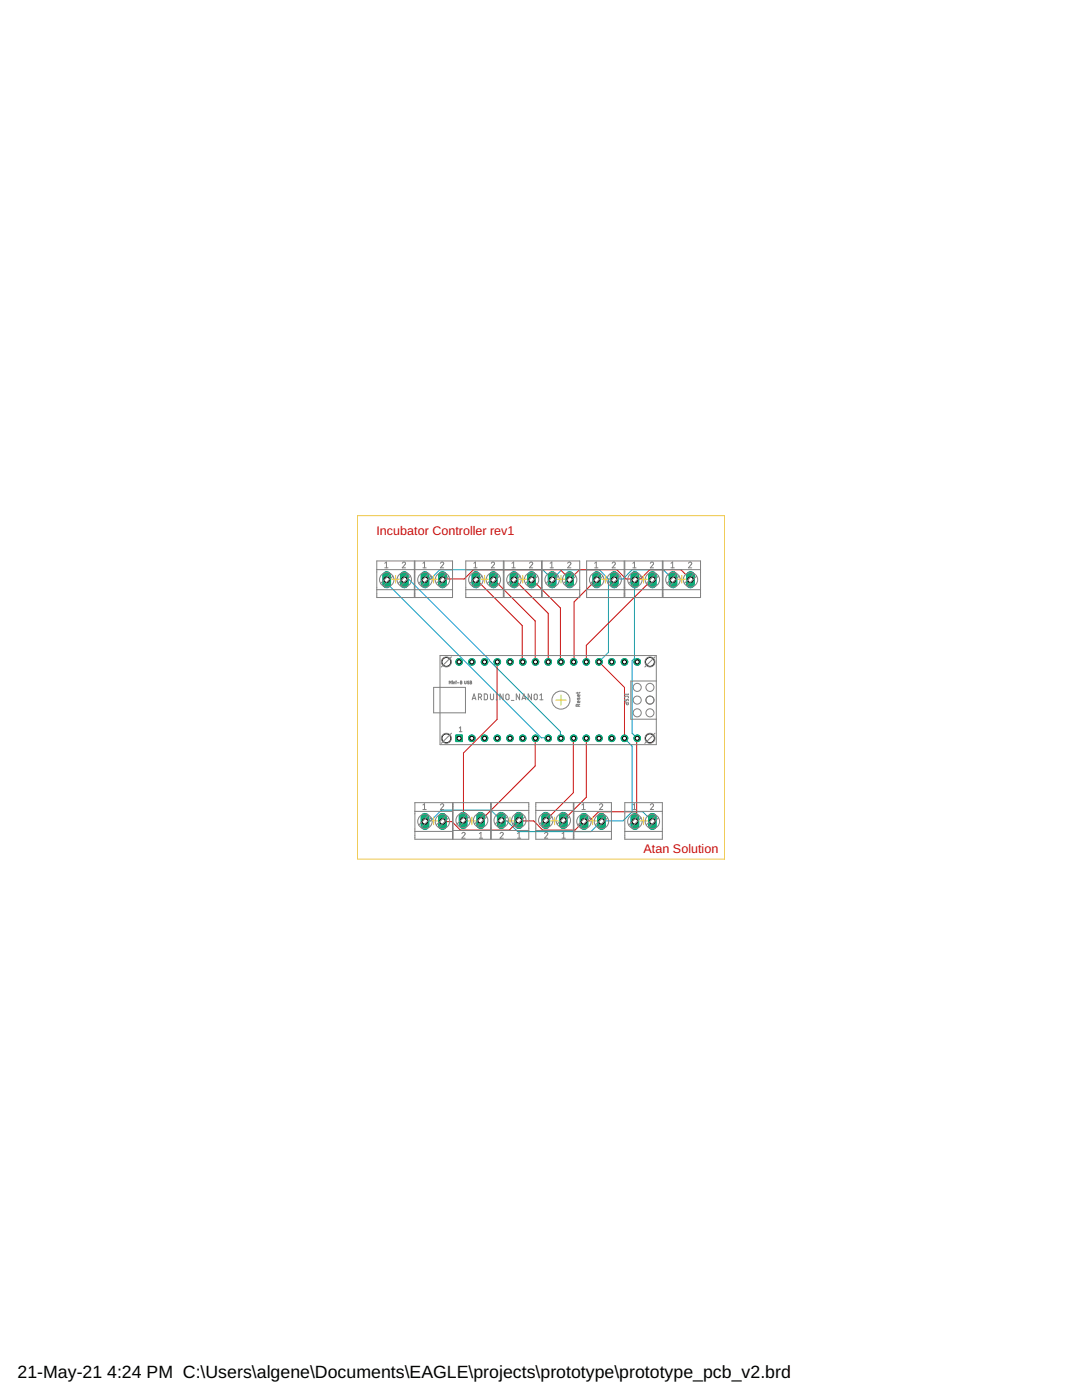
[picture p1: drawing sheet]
<svg xmlns="http://www.w3.org/2000/svg" width="216mm" height="279mm" viewBox="0 0 216 279" stroke-linecap="round" stroke-linejoin="round" font-family="sans-serif">
<defs><g id="words">
<g font-size="3.5">
<text x="3.5" y="274.9">21-May-21</text>
<text x="21.4" y="274.9">4:24 PM C:\Users\algene\Documents\EAGLE\projects\prototype\prototype_pcb_v2.brd</text>
</g>
<g font-size="2.5" fill="#c90d0c">
<text x="75.1" y="106.7">Incubator Controller rev1</text>
<text x="128.4" y="170.2">Atan Solution</text>
</g>
</g></defs>
<g fill="none" stroke="#0696d7" stroke-width=".2">
<path d="M77.2 115.7l.1 .8 30.7 30.7h1.4v.1M80.7 115.7h1l30.1 30.3 .1 1.3M121.4 115.5l-1.8-1.8h-7.5l-1.9 2-1.9-2h-20.5l-1.9 1.8h-1l-.1 .2M121.4 115.5h1.1l.1 .2M121.4 115.5v14.7l-1.9 1.9M122.5 115.7h.1M122.6 115.7v-.2h1.7l1.8-1.8h6.3l1.9 2M126.7 115.7l-.1 15.7-.5 .4v14.5l1 1M124.6 147.4l1.5 1.5v13.1M124.6 147.3v.1M100 163.7l-2-2h-9.9l-2.2 2.1-1.1 .1M100 163.7h.1"/>
<path d="M126.1 162l-1.8 1.8h-4.3l-2.1 2.2h-14.6l-2.1-2.2-1.2-.1M126.1 162h2.2l1.9 1.9"/>
</g>
<path d="M91 146.7h1.3v1.3h-1.3z" fill="#0dab76" stroke="#0dab76" stroke-width=".2"/>
<circle cx="91.6" cy="147.3" r=".4" fill="#fff" stroke="#000" stroke-width=".2"/>
<circle cx="94.1" cy="147.3" r=".66" fill="#0dab76" stroke="#0dab76" stroke-width=".2"/>
<circle cx="94.1" cy="147.3" r=".4" fill="#fff" stroke="#000" stroke-width=".2"/>
<circle cx="96.7" cy="147.3" r=".66" fill="#0dab76" stroke="#0dab76" stroke-width=".2"/>
<circle cx="96.7" cy="147.3" r=".4" fill="#fff" stroke="#000" stroke-width=".2"/>
<circle cx="99.2" cy="147.3" r=".66" fill="#0dab76" stroke="#0dab76" stroke-width=".2"/>
<circle cx="99.2" cy="147.3" r=".4" fill="#fff" stroke="#000" stroke-width=".2"/>
<circle cx="101.8" cy="147.3" r=".66" fill="#0dab76" stroke="#0dab76" stroke-width=".2"/>
<circle cx="101.8" cy="147.3" r=".4" fill="#fff" stroke="#000" stroke-width=".2"/>
<circle cx="104.3" cy="147.3" r=".66" fill="#0dab76" stroke="#0dab76" stroke-width=".2"/>
<circle cx="104.3" cy="147.3" r=".4" fill="#fff" stroke="#000" stroke-width=".2"/>
<circle cx="106.8" cy="147.3" r=".66" fill="#0dab76" stroke="#0dab76" stroke-width=".2"/>
<circle cx="106.8" cy="147.3" r=".4" fill="#fff" stroke="#000" stroke-width=".2"/>
<circle cx="109.4" cy="147.3" r=".66" fill="#0dab76" stroke="#0dab76" stroke-width=".2"/>
<circle cx="109.4" cy="147.3" r=".4" fill="#fff" stroke="#000" stroke-width=".2"/>
<circle cx="111.9" cy="147.3" r=".66" fill="#0dab76" stroke="#0dab76" stroke-width=".2"/>
<circle cx="111.9" cy="147.3" r=".4" fill="#fff" stroke="#000" stroke-width=".2"/>
<circle cx="114.5" cy="147.3" r=".66" fill="#0dab76" stroke="#0dab76" stroke-width=".2"/>
<circle cx="114.5" cy="147.3" r=".4" fill="#fff" stroke="#000" stroke-width=".2"/>
<circle cx="117" cy="147.3" r=".66" fill="#0dab76" stroke="#0dab76" stroke-width=".2"/>
<circle cx="117" cy="147.3" r=".4" fill="#fff" stroke="#000" stroke-width=".2"/>
<circle cx="119.5" cy="147.3" r=".66" fill="#0dab76" stroke="#0dab76" stroke-width=".2"/>
<circle cx="119.5" cy="147.3" r=".4" fill="#fff" stroke="#000" stroke-width=".2"/>
<circle cx="122.1" cy="147.3" r=".66" fill="#0dab76" stroke="#0dab76" stroke-width=".2"/>
<circle cx="122.1" cy="147.3" r=".4" fill="#fff" stroke="#000" stroke-width=".2"/>
<circle cx="124.6" cy="147.3" r=".66" fill="#0dab76" stroke="#0dab76" stroke-width=".2"/>
<circle cx="124.6" cy="147.3" r=".4" fill="#fff" stroke="#000" stroke-width=".2"/>
<circle cx="127.1" cy="147.3" r=".66" fill="#0dab76" stroke="#0dab76" stroke-width=".2"/>
<circle cx="127.1" cy="147.3" r=".4" fill="#fff" stroke="#000" stroke-width=".2"/>
<circle cx="127.1" cy="132.1" r=".66" fill="#0dab76" stroke="#0dab76" stroke-width=".2"/>
<circle cx="127.1" cy="132.1" r=".4" fill="#fff" stroke="#000" stroke-width=".2"/>
<circle cx="124.6" cy="132.1" r=".66" fill="#0dab76" stroke="#0dab76" stroke-width=".2"/>
<circle cx="124.6" cy="132.1" r=".4" fill="#fff" stroke="#000" stroke-width=".2"/>
<circle cx="122.1" cy="132.1" r=".66" fill="#0dab76" stroke="#0dab76" stroke-width=".2"/>
<circle cx="122.1" cy="132.1" r=".4" fill="#fff" stroke="#000" stroke-width=".2"/>
<circle cx="119.5" cy="132.1" r=".66" fill="#0dab76" stroke="#0dab76" stroke-width=".2"/>
<circle cx="119.5" cy="132.1" r=".4" fill="#fff" stroke="#000" stroke-width=".2"/>
<circle cx="117" cy="132.1" r=".66" fill="#0dab76" stroke="#0dab76" stroke-width=".2"/>
<circle cx="117" cy="132.1" r=".4" fill="#fff" stroke="#000" stroke-width=".2"/>
<circle cx="114.5" cy="132.1" r=".66" fill="#0dab76" stroke="#0dab76" stroke-width=".2"/>
<circle cx="114.5" cy="132.1" r=".4" fill="#fff" stroke="#000" stroke-width=".2"/>
<circle cx="111.9" cy="132.1" r=".66" fill="#0dab76" stroke="#0dab76" stroke-width=".2"/>
<circle cx="111.9" cy="132.1" r=".4" fill="#fff" stroke="#000" stroke-width=".2"/>
<circle cx="109.4" cy="132.1" r=".66" fill="#0dab76" stroke="#0dab76" stroke-width=".2"/>
<circle cx="109.4" cy="132.1" r=".4" fill="#fff" stroke="#000" stroke-width=".2"/>
<circle cx="106.8" cy="132.1" r=".66" fill="#0dab76" stroke="#0dab76" stroke-width=".2"/>
<circle cx="106.8" cy="132.1" r=".4" fill="#fff" stroke="#000" stroke-width=".2"/>
<circle cx="104.3" cy="132.1" r=".66" fill="#0dab76" stroke="#0dab76" stroke-width=".2"/>
<circle cx="104.3" cy="132.1" r=".4" fill="#fff" stroke="#000" stroke-width=".2"/>
<circle cx="101.8" cy="132.1" r=".66" fill="#0dab76" stroke="#0dab76" stroke-width=".2"/>
<circle cx="101.8" cy="132.1" r=".4" fill="#fff" stroke="#000" stroke-width=".2"/>
<circle cx="99.2" cy="132.1" r=".66" fill="#0dab76" stroke="#0dab76" stroke-width=".2"/>
<circle cx="99.2" cy="132.1" r=".4" fill="#fff" stroke="#000" stroke-width=".2"/>
<circle cx="96.7" cy="132.1" r=".66" fill="#0dab76" stroke="#0dab76" stroke-width=".2"/>
<circle cx="96.7" cy="132.1" r=".4" fill="#fff" stroke="#000" stroke-width=".2"/>
<circle cx="94.1" cy="132.1" r=".66" fill="#0dab76" stroke="#0dab76" stroke-width=".2"/>
<circle cx="94.1" cy="132.1" r=".4" fill="#fff" stroke="#000" stroke-width=".2"/>
<circle cx="91.6" cy="132.1" r=".66" fill="#0dab76" stroke="#0dab76" stroke-width=".2"/>
<circle cx="91.6" cy="132.1" r=".4" fill="#fff" stroke="#000" stroke-width=".2"/>
<path d="M95 114.9v1.6" fill="none" stroke="#0dab76" stroke-width="1.7"/>
<circle cx="95" cy="115.7" r=".55" fill="#fff" stroke="#000" stroke-width=".2"/>
<path d="M98.4 114.9v1.6" fill="none" stroke="#0dab76" stroke-width="1.7"/>
<circle cx="98.4" cy="115.7" r=".55" fill="#fff" stroke="#000" stroke-width=".2"/>
<path d="M102.6 114.9v1.6" fill="none" stroke="#0dab76" stroke-width="1.7"/>
<circle cx="102.6" cy="115.7" r=".55" fill="#fff" stroke="#000" stroke-width=".2"/>
<path d="M106.1 114.9v1.6" fill="none" stroke="#0dab76" stroke-width="1.7"/>
<circle cx="106.1" cy="115.7" r=".55" fill="#fff" stroke="#000" stroke-width=".2"/>
<path d="M110.2 114.9v1.6" fill="none" stroke="#0dab76" stroke-width="1.7"/>
<circle cx="110.2" cy="115.7" r=".55" fill="#fff" stroke="#000" stroke-width=".2"/>
<path d="M113.7 114.9v1.6" fill="none" stroke="#0dab76" stroke-width="1.7"/>
<circle cx="113.7" cy="115.7" r=".55" fill="#fff" stroke="#000" stroke-width=".2"/>
<path d="M119.1 114.9v1.6" fill="none" stroke="#0dab76" stroke-width="1.7"/>
<circle cx="119.1" cy="115.7" r=".55" fill="#fff" stroke="#000" stroke-width=".2"/>
<path d="M122.6 114.9v1.6" fill="none" stroke="#0dab76" stroke-width="1.7"/>
<circle cx="122.6" cy="115.7" r=".55" fill="#fff" stroke="#000" stroke-width=".2"/>
<path d="M126.7 114.9v1.6" fill="none" stroke="#0dab76" stroke-width="1.7"/>
<circle cx="126.7" cy="115.7" r=".55" fill="#fff" stroke="#000" stroke-width=".2"/>
<path d="M130.2 114.9v1.6" fill="none" stroke="#0dab76" stroke-width="1.7"/>
<circle cx="130.2" cy="115.7" r=".55" fill="#fff" stroke="#000" stroke-width=".2"/>
<path d="M134.3 114.9v1.6" fill="none" stroke="#0dab76" stroke-width="1.7"/>
<circle cx="134.3" cy="115.7" r=".55" fill="#fff" stroke="#000" stroke-width=".2"/>
<path d="M137.8 114.9v1.6" fill="none" stroke="#0dab76" stroke-width="1.7"/>
<circle cx="137.8" cy="115.7" r=".55" fill="#fff" stroke="#000" stroke-width=".2"/>
<path d="M77.2 114.9v1.6" fill="none" stroke="#0dab76" stroke-width="1.7"/>
<circle cx="77.2" cy="115.7" r=".55" fill="#fff" stroke="#000" stroke-width=".2"/>
<path d="M80.7 114.9v1.6" fill="none" stroke="#0dab76" stroke-width="1.7"/>
<circle cx="80.7" cy="115.7" r=".55" fill="#fff" stroke="#000" stroke-width=".2"/>
<path d="M84.8 114.9v1.6" fill="none" stroke="#0dab76" stroke-width="1.7"/>
<circle cx="84.8" cy="115.7" r=".55" fill="#fff" stroke="#000" stroke-width=".2"/>
<path d="M88.3 114.9v1.6" fill="none" stroke="#0dab76" stroke-width="1.7"/>
<circle cx="88.3" cy="115.7" r=".55" fill="#fff" stroke="#000" stroke-width=".2"/>
<path d="M103.5 162.9v1.7" fill="none" stroke="#0dab76" stroke-width="1.7"/>
<circle cx="103.5" cy="163.7" r=".55" fill="#fff" stroke="#000" stroke-width=".2"/>
<path d="M100 162.9v1.7" fill="none" stroke="#0dab76" stroke-width="1.7"/>
<circle cx="100" cy="163.7" r=".55" fill="#fff" stroke="#000" stroke-width=".2"/>
<path d="M95.9 162.9v1.7" fill="none" stroke="#0dab76" stroke-width="1.7"/>
<circle cx="95.9" cy="163.7" r=".55" fill="#fff" stroke="#000" stroke-width=".2"/>
<path d="M92.4 162.9v1.7" fill="none" stroke="#0dab76" stroke-width="1.7"/>
<circle cx="92.4" cy="163.7" r=".55" fill="#fff" stroke="#000" stroke-width=".2"/>
<path d="M84.8 163.1v1.7" fill="none" stroke="#0dab76" stroke-width="1.7"/>
<circle cx="84.8" cy="163.9" r=".55" fill="#fff" stroke="#000" stroke-width=".2"/>
<path d="M88.3 163.1v1.7" fill="none" stroke="#0dab76" stroke-width="1.7"/>
<circle cx="88.3" cy="163.9" r=".55" fill="#fff" stroke="#000" stroke-width=".2"/>
<path d="M116.5 163.1v1.7" fill="none" stroke="#0dab76" stroke-width="1.7"/>
<circle cx="116.5" cy="163.9" r=".55" fill="#fff" stroke="#000" stroke-width=".2"/>
<path d="M120 163.1v1.7" fill="none" stroke="#0dab76" stroke-width="1.7"/>
<circle cx="120" cy="163.9" r=".55" fill="#fff" stroke="#000" stroke-width=".2"/>
<path d="M112.4 162.9v1.7" fill="none" stroke="#0dab76" stroke-width="1.7"/>
<circle cx="112.4" cy="163.7" r=".55" fill="#fff" stroke="#000" stroke-width=".2"/>
<path d="M108.9 162.9v1.7" fill="none" stroke="#0dab76" stroke-width="1.7"/>
<circle cx="108.9" cy="163.7" r=".55" fill="#fff" stroke="#000" stroke-width=".2"/>
<path d="M126.7 163.1v1.7" fill="none" stroke="#0dab76" stroke-width="1.7"/>
<circle cx="126.7" cy="163.9" r=".55" fill="#fff" stroke="#000" stroke-width=".2"/>
<path d="M130.2 163.1v1.7" fill="none" stroke="#0dab76" stroke-width="1.7"/>
<circle cx="130.2" cy="163.9" r=".55" fill="#fff" stroke="#000" stroke-width=".2"/>
<g fill="none" stroke="#c90d0c" stroke-width=".2">
<path d="M88.3 115.7l.1-.2h4.2l1.9-1.8h17.3l1.9 2 1.9-2h7.5l1.8 1.8h1.7l.1 .2v-.2h1.1l1.8-1.8h6.3l1.9 2M95 115.7l9.2 9.1v7.2l.1 .1M98.4 115.7l8.4 8.2v8.2M102.6 115.7l6.8 6.7v9.7M106.1 115.7l5.7 5.6v10.7l.1 .1M119.1 115.7l-4.5 4.4-.1 12M130.2 115.7l-13.2 13.1v3.3M99.2 132.1v11.5l-6.7 6.7-.1 13.4M119.5 132.1l5.1 5.1v10.1M106.8 147.3v5.6l-10.9 10.8M114.5 147.3l-.1 10.9-5.5 5.5M117 147.3v11.8l-4.6 4.6"/>
<path d="M127.1 147.3l-.1 .1v16.1l-.3 .4M127 162h-7.6l-1.8 1.8h-1.1l-1.8 1.9h-6.4l-1.8-1.9h-2.9l-.1-.1-1.9 2h-9.7l-1.7-1.7-1.9-.1"/>
</g>
<path d="M91 146.7h1.3v1.3h-1.3z" fill="#0dab76" stroke="#0dab76" stroke-width=".2"/>
<circle cx="91.6" cy="147.3" r=".4" fill="#fff" stroke="#000" stroke-width=".2"/>
<circle cx="94.1" cy="147.3" r=".66" fill="#0dab76" stroke="#0dab76" stroke-width=".2"/>
<circle cx="94.1" cy="147.3" r=".4" fill="#fff" stroke="#000" stroke-width=".2"/>
<circle cx="96.7" cy="147.3" r=".66" fill="#0dab76" stroke="#0dab76" stroke-width=".2"/>
<circle cx="96.7" cy="147.3" r=".4" fill="#fff" stroke="#000" stroke-width=".2"/>
<circle cx="99.2" cy="147.3" r=".66" fill="#0dab76" stroke="#0dab76" stroke-width=".2"/>
<circle cx="99.2" cy="147.3" r=".4" fill="#fff" stroke="#000" stroke-width=".2"/>
<circle cx="101.8" cy="147.3" r=".66" fill="#0dab76" stroke="#0dab76" stroke-width=".2"/>
<circle cx="101.8" cy="147.3" r=".4" fill="#fff" stroke="#000" stroke-width=".2"/>
<circle cx="104.3" cy="147.3" r=".66" fill="#0dab76" stroke="#0dab76" stroke-width=".2"/>
<circle cx="104.3" cy="147.3" r=".4" fill="#fff" stroke="#000" stroke-width=".2"/>
<circle cx="106.8" cy="147.3" r=".66" fill="#0dab76" stroke="#0dab76" stroke-width=".2"/>
<circle cx="106.8" cy="147.3" r=".4" fill="#fff" stroke="#000" stroke-width=".2"/>
<circle cx="109.4" cy="147.3" r=".66" fill="#0dab76" stroke="#0dab76" stroke-width=".2"/>
<circle cx="109.4" cy="147.3" r=".4" fill="#fff" stroke="#000" stroke-width=".2"/>
<circle cx="111.9" cy="147.3" r=".66" fill="#0dab76" stroke="#0dab76" stroke-width=".2"/>
<circle cx="111.9" cy="147.3" r=".4" fill="#fff" stroke="#000" stroke-width=".2"/>
<circle cx="114.5" cy="147.3" r=".66" fill="#0dab76" stroke="#0dab76" stroke-width=".2"/>
<circle cx="114.5" cy="147.3" r=".4" fill="#fff" stroke="#000" stroke-width=".2"/>
<circle cx="117" cy="147.3" r=".66" fill="#0dab76" stroke="#0dab76" stroke-width=".2"/>
<circle cx="117" cy="147.3" r=".4" fill="#fff" stroke="#000" stroke-width=".2"/>
<circle cx="119.5" cy="147.3" r=".66" fill="#0dab76" stroke="#0dab76" stroke-width=".2"/>
<circle cx="119.5" cy="147.3" r=".4" fill="#fff" stroke="#000" stroke-width=".2"/>
<circle cx="122.1" cy="147.3" r=".66" fill="#0dab76" stroke="#0dab76" stroke-width=".2"/>
<circle cx="122.1" cy="147.3" r=".4" fill="#fff" stroke="#000" stroke-width=".2"/>
<circle cx="124.6" cy="147.3" r=".66" fill="#0dab76" stroke="#0dab76" stroke-width=".2"/>
<circle cx="124.6" cy="147.3" r=".4" fill="#fff" stroke="#000" stroke-width=".2"/>
<circle cx="127.1" cy="147.3" r=".66" fill="#0dab76" stroke="#0dab76" stroke-width=".2"/>
<circle cx="127.1" cy="147.3" r=".4" fill="#fff" stroke="#000" stroke-width=".2"/>
<circle cx="127.1" cy="132.1" r=".66" fill="#0dab76" stroke="#0dab76" stroke-width=".2"/>
<circle cx="127.1" cy="132.1" r=".4" fill="#fff" stroke="#000" stroke-width=".2"/>
<circle cx="124.6" cy="132.1" r=".66" fill="#0dab76" stroke="#0dab76" stroke-width=".2"/>
<circle cx="124.6" cy="132.1" r=".4" fill="#fff" stroke="#000" stroke-width=".2"/>
<circle cx="122.1" cy="132.1" r=".66" fill="#0dab76" stroke="#0dab76" stroke-width=".2"/>
<circle cx="122.1" cy="132.1" r=".4" fill="#fff" stroke="#000" stroke-width=".2"/>
<circle cx="119.5" cy="132.1" r=".66" fill="#0dab76" stroke="#0dab76" stroke-width=".2"/>
<circle cx="119.5" cy="132.1" r=".4" fill="#fff" stroke="#000" stroke-width=".2"/>
<circle cx="117" cy="132.1" r=".66" fill="#0dab76" stroke="#0dab76" stroke-width=".2"/>
<circle cx="117" cy="132.1" r=".4" fill="#fff" stroke="#000" stroke-width=".2"/>
<circle cx="114.5" cy="132.1" r=".66" fill="#0dab76" stroke="#0dab76" stroke-width=".2"/>
<circle cx="114.5" cy="132.1" r=".4" fill="#fff" stroke="#000" stroke-width=".2"/>
<circle cx="111.9" cy="132.1" r=".66" fill="#0dab76" stroke="#0dab76" stroke-width=".2"/>
<circle cx="111.9" cy="132.1" r=".4" fill="#fff" stroke="#000" stroke-width=".2"/>
<circle cx="109.4" cy="132.1" r=".66" fill="#0dab76" stroke="#0dab76" stroke-width=".2"/>
<circle cx="109.4" cy="132.1" r=".4" fill="#fff" stroke="#000" stroke-width=".2"/>
<circle cx="106.8" cy="132.1" r=".66" fill="#0dab76" stroke="#0dab76" stroke-width=".2"/>
<circle cx="106.8" cy="132.1" r=".4" fill="#fff" stroke="#000" stroke-width=".2"/>
<circle cx="104.3" cy="132.1" r=".66" fill="#0dab76" stroke="#0dab76" stroke-width=".2"/>
<circle cx="104.3" cy="132.1" r=".4" fill="#fff" stroke="#000" stroke-width=".2"/>
<circle cx="101.8" cy="132.1" r=".66" fill="#0dab76" stroke="#0dab76" stroke-width=".2"/>
<circle cx="101.8" cy="132.1" r=".4" fill="#fff" stroke="#000" stroke-width=".2"/>
<circle cx="99.2" cy="132.1" r=".66" fill="#0dab76" stroke="#0dab76" stroke-width=".2"/>
<circle cx="99.2" cy="132.1" r=".4" fill="#fff" stroke="#000" stroke-width=".2"/>
<circle cx="96.7" cy="132.1" r=".66" fill="#0dab76" stroke="#0dab76" stroke-width=".2"/>
<circle cx="96.7" cy="132.1" r=".4" fill="#fff" stroke="#000" stroke-width=".2"/>
<circle cx="94.1" cy="132.1" r=".66" fill="#0dab76" stroke="#0dab76" stroke-width=".2"/>
<circle cx="94.1" cy="132.1" r=".4" fill="#fff" stroke="#000" stroke-width=".2"/>
<circle cx="91.6" cy="132.1" r=".66" fill="#0dab76" stroke="#0dab76" stroke-width=".2"/>
<circle cx="91.6" cy="132.1" r=".4" fill="#fff" stroke="#000" stroke-width=".2"/>
<path d="M95 114.9v1.6" fill="none" stroke="#0dab76" stroke-width="1.7"/>
<circle cx="95" cy="115.7" r=".55" fill="#fff" stroke="#000" stroke-width=".2"/>
<path d="M98.4 114.9v1.6" fill="none" stroke="#0dab76" stroke-width="1.7"/>
<circle cx="98.4" cy="115.7" r=".55" fill="#fff" stroke="#000" stroke-width=".2"/>
<path d="M102.6 114.9v1.6" fill="none" stroke="#0dab76" stroke-width="1.7"/>
<circle cx="102.6" cy="115.7" r=".55" fill="#fff" stroke="#000" stroke-width=".2"/>
<path d="M106.1 114.9v1.6" fill="none" stroke="#0dab76" stroke-width="1.7"/>
<circle cx="106.1" cy="115.7" r=".55" fill="#fff" stroke="#000" stroke-width=".2"/>
<path d="M110.2 114.9v1.6" fill="none" stroke="#0dab76" stroke-width="1.7"/>
<circle cx="110.2" cy="115.7" r=".55" fill="#fff" stroke="#000" stroke-width=".2"/>
<path d="M113.7 114.9v1.6" fill="none" stroke="#0dab76" stroke-width="1.7"/>
<circle cx="113.7" cy="115.7" r=".55" fill="#fff" stroke="#000" stroke-width=".2"/>
<path d="M119.1 114.9v1.6" fill="none" stroke="#0dab76" stroke-width="1.7"/>
<circle cx="119.1" cy="115.7" r=".55" fill="#fff" stroke="#000" stroke-width=".2"/>
<path d="M122.6 114.9v1.6" fill="none" stroke="#0dab76" stroke-width="1.7"/>
<circle cx="122.6" cy="115.7" r=".55" fill="#fff" stroke="#000" stroke-width=".2"/>
<path d="M126.7 114.9v1.6" fill="none" stroke="#0dab76" stroke-width="1.7"/>
<circle cx="126.7" cy="115.7" r=".55" fill="#fff" stroke="#000" stroke-width=".2"/>
<path d="M130.2 114.9v1.6" fill="none" stroke="#0dab76" stroke-width="1.7"/>
<circle cx="130.2" cy="115.7" r=".55" fill="#fff" stroke="#000" stroke-width=".2"/>
<path d="M134.3 114.9v1.6" fill="none" stroke="#0dab76" stroke-width="1.7"/>
<circle cx="134.3" cy="115.7" r=".55" fill="#fff" stroke="#000" stroke-width=".2"/>
<path d="M137.8 114.9v1.6" fill="none" stroke="#0dab76" stroke-width="1.7"/>
<circle cx="137.8" cy="115.7" r=".55" fill="#fff" stroke="#000" stroke-width=".2"/>
<path d="M77.2 114.9v1.6" fill="none" stroke="#0dab76" stroke-width="1.7"/>
<circle cx="77.2" cy="115.7" r=".55" fill="#fff" stroke="#000" stroke-width=".2"/>
<path d="M80.7 114.9v1.6" fill="none" stroke="#0dab76" stroke-width="1.7"/>
<circle cx="80.7" cy="115.7" r=".55" fill="#fff" stroke="#000" stroke-width=".2"/>
<path d="M84.8 114.9v1.6" fill="none" stroke="#0dab76" stroke-width="1.7"/>
<circle cx="84.8" cy="115.7" r=".55" fill="#fff" stroke="#000" stroke-width=".2"/>
<path d="M88.3 114.9v1.6" fill="none" stroke="#0dab76" stroke-width="1.7"/>
<circle cx="88.3" cy="115.7" r=".55" fill="#fff" stroke="#000" stroke-width=".2"/>
<path d="M103.5 162.9v1.7" fill="none" stroke="#0dab76" stroke-width="1.7"/>
<circle cx="103.5" cy="163.7" r=".55" fill="#fff" stroke="#000" stroke-width=".2"/>
<path d="M100 162.9v1.7" fill="none" stroke="#0dab76" stroke-width="1.7"/>
<circle cx="100" cy="163.7" r=".55" fill="#fff" stroke="#000" stroke-width=".2"/>
<path d="M95.9 162.9v1.7" fill="none" stroke="#0dab76" stroke-width="1.7"/>
<circle cx="95.9" cy="163.7" r=".55" fill="#fff" stroke="#000" stroke-width=".2"/>
<path d="M92.4 162.9v1.7" fill="none" stroke="#0dab76" stroke-width="1.7"/>
<circle cx="92.4" cy="163.7" r=".55" fill="#fff" stroke="#000" stroke-width=".2"/>
<path d="M84.8 163.1v1.7" fill="none" stroke="#0dab76" stroke-width="1.7"/>
<circle cx="84.8" cy="163.9" r=".55" fill="#fff" stroke="#000" stroke-width=".2"/>
<path d="M88.3 163.1v1.7" fill="none" stroke="#0dab76" stroke-width="1.7"/>
<circle cx="88.3" cy="163.9" r=".55" fill="#fff" stroke="#000" stroke-width=".2"/>
<path d="M116.5 163.1v1.7" fill="none" stroke="#0dab76" stroke-width="1.7"/>
<circle cx="116.5" cy="163.9" r=".55" fill="#fff" stroke="#000" stroke-width=".2"/>
<path d="M120 163.1v1.7" fill="none" stroke="#0dab76" stroke-width="1.7"/>
<circle cx="120" cy="163.9" r=".55" fill="#fff" stroke="#000" stroke-width=".2"/>
<path d="M112.4 162.9v1.7" fill="none" stroke="#0dab76" stroke-width="1.7"/>
<circle cx="112.4" cy="163.7" r=".55" fill="#fff" stroke="#000" stroke-width=".2"/>
<path d="M108.9 162.9v1.7" fill="none" stroke="#0dab76" stroke-width="1.7"/>
<circle cx="108.9" cy="163.7" r=".55" fill="#fff" stroke="#000" stroke-width=".2"/>
<path d="M126.7 163.1v1.7" fill="none" stroke="#0dab76" stroke-width="1.7"/>
<circle cx="126.7" cy="163.9" r=".55" fill="#fff" stroke="#000" stroke-width=".2"/>
<path d="M130.2 163.1v1.7" fill="none" stroke="#0dab76" stroke-width="1.7"/>
<circle cx="130.2" cy="163.9" r=".55" fill="#fff" stroke="#000" stroke-width=".2"/>
<g fill="none" stroke="#808080" stroke-width=".2">
<path d="M75.2 112h7.5v7.3h-7.5zM75.2 117.7h7.5M75.2 113.7h7.5M76.8 113.3h.6M76.8 112.4l.3-.2v1.1M77.9 114.5l-1.9 1.9M78.4 115h.1M78.4 115l-1.9 1.9M80.3 112.4a.32 .32 0 0 1 .4-.2 .32 .32 0 0 1 .1 .5l-.5 .6h.6M81.4 114.5l-1.9 1.9M81.9 115h.1M81.9 115l-1.9 1.9"/>
<path d="M82.8 112h7.5v7.3h-7.5zM82.8 117.7h7.5M82.8 113.7h7.5M84.4 113.3h.6M84.4 112.4l.3-.2v1.1M85.5 114.5l-1.9 1.9M86 115h.1M86 115l-1.9 1.9M87.9 112.4a.32 .32 0 0 1 .4-.2 .32 .32 0 0 1 .1 .5l-.5 .6h.6M89 114.5l-1.9 1.9M89.5 115h.1M89.5 115l-1.9 1.9"/>
<path d="M92.9 112h7.5v7.3h-7.5zM92.9 117.7h7.5M92.9 113.7h7.5M94.6 112.4l.3-.2v1.1M94.6 113.3h.6M95.7 114.5l-2 1.9M96.1 115h.1M96.1 115l-1.9 1.9M98 112.4a.32 .32 0 0 1 .5-.2 .32 .32 0 0 1 .1 .5l-.6 .6h.7M99.1 114.5l-1.9 1.9M99.7 115l-2 1.9M100.6 112h7.5v7.3h-7.5z"/>
<path d="M100.6 117.7h7.5M100.6 113.7h7.5M102.2 113.3h.6M102.2 112.4l.3-.2v1.1M103.3 114.5l-2 1.9M103.8 115h.1M103.8 115l-1.9 1.9M105.6 112.4a.32 .32 0 0 1 .5-.2 .32 .32 0 0 1 .1 .5l-.6 .6h.7M106.8 114.5l-1.9 1.9M107.3 115h.1M107.3 115l-2 1.9M108.2 112h7.5v7.3h-7.5z"/>
<path d="M108.2 117.7h7.5M108.2 113.7h7.5M109.8 113.3h.6M109.8 112.4l.3-.2v1.1M110.9 114.5l-1.9 1.9M111.4 115h.1M111.4 115l-1.9 1.9M113.3 112.4a.32 .32 0 0 1 .4-.2 .32 .32 0 0 1 .1 .5l-.5 .6h.6M114.4 114.5l-1.9 1.9M114.9 115h.1M114.9 115l-1.9 1.9M117.1 112h7.4v7.3h-7.4z"/>
<path d="M117.1 117.7h7.4M117.1 113.7h7.4M118.7 113.3h.6M118.7 112.4l.3-.2v1.1M119.8 114.5l-1.9 1.9M120.3 115l-2 1.9M122.2 112.4a.32 .32 0 0 1 .4-.2 .32 .32 0 0 1 .1 .5l-.5 .6h.6M123.3 114.5l-2 1.9M123.8 115h.1M123.8 115l-2 1.9M124.7 112h7.5v7.3h-7.5zM124.7 117.7h7.5"/>
<path d="M124.7 113.7h7.5M126.3 113.3h.6M126.3 112.4l.3-.2v1.1M127.4 114.5l-1.9 1.9M127.9 115h.1M127.9 115l-1.9 1.9M129.8 112.4a.32 .32 0 0 1 .4-.2 .32 .32 0 0 1 .1 .5l-.5 .6h.6M130.9 114.5l-1.9 1.9M131.4 115l-1.9 1.9M132.3 112h7.5v7.3h-7.5zM132.3 117.7h7.5M132.3 113.7h7.5"/>
<path d="M133.9 113.3h.6M133.9 112.4l.3-.2v1.1M135 114.5l-1.9 1.9M135.5 115h.1M135.5 115l-1.9 1.9M137.4 112.4a.32 .32 0 0 1 .4-.2 .32 .32 0 0 1 .1 .5l-.5 .6h.6M138.5 114.5l-1.9 1.9M139 115h.1M139 115l-1.9 1.9M86.5 137.2h6.4v5.1h-6.4zM87.8 130.8h43.2v17.8h-43.2zM89.6 136.5v-.6l.2 .3 .2-.3v.6"/>
<path d="M90.3 135.9v.1M90.3 135.9h.1M90.3 136.1v.4M90.5 136.5v-.4h.2l.1 .4M91 135.9h.1M91 135.9v.1M91 136.1v.4M91.2 136.3h.4M91.9 135.9l.3 .1-.2 .2 .2 .1-.1 .2h-.2zM91.9 136.2h.1M92.7 135.9l.1 .6 .2-.2v-.4M93.5 136l-.2 .1 .3 .3h-.3"/>
<path d="M93.8 135.9l.3 .1v.5h-.3zM93.8 136.2h.2M94.2 139.7l.4-1.2 .4 1.2M94.3 139.4h.6M95.5 139.1l.5-.1v-.4l-.5-.1v1.2M95.8 139.1l.3 .6M96.6 138.5h.5l.2 .2v.8l-.2 .1-.5 .1zM97.9 138.5v1l.2 .2 .4-.2v-1M99 138.5h.3M99 139.7h.3M99.1 138.5v1.2M100.4 138.5v1.2l-.6-1.2v1.2"/>
<path d="M101 138.6l.3-.1 .3 .2v.8l-.3 .2-.3-.1-.1-.3zM102 139.8h.6M103.7 138.5v1.2l-.7-1.2v1.2M104.1 139.7l.4-1.2 .4 1.2M104.2 139.4h.6M106 138.5v1.2l-.6-1.2v1.2M106.7 138.6l.3-.1 .2 .2v.8l-.2 .2-.4-.2zM107.7 139.7h.7M107.7 138.7l.3-.2v1.2M115.2 138.2v.2M115.2 139.3l.1 .3 .2-.3h.2v.3M115.7 139.9l-.1 .3h-.3l-.1-.2 .2-.1v.3"/>
<path d="M115.7 138.6l-.1 .4-.3-.1-.1-.2 .2-.1v.4M115.7 138.2l-.1 .1h-.6M124.7 139.3l.1-.4 .5 .1 .1 .3M124.7 138.6h.7M124.7 138.5v.1M124.8 139.5l-.1 .4h.2l.3-.3h.2l-.1 .3M125.4 138.5v.1M131 135.9h-5.1v7.6h5.1M91.7 145.3l.2-.2v.9M91.7 146h.5M115.4 140.9l-.1-.3h-.3v.3h.7M115.7 140.5l-.3 .2"/>
<path d="M124.7 140.3h.7v.3l-.3 .1-.1-.4M82.8 160.2h7.5v7.3h-7.5zM82.8 165.9h7.5M82.8 161.9h7.5M84.4 160.7l.3-.3v1.2M84.4 161.6h.6M85.5 162.7l-1.9 1.9M86 163.2h.1M86 163.2l-1.9 1.9M87.9 160.7a.32 .32 0 0 1 .4-.3 .32 .32 0 0 1 .1 .5l-.5 .7h.6M89 162.7l-1.9 1.9M89.5 163.2h.1"/>
<path d="M89.5 163.2l-1.9 1.9M90.4 160.2h7.5v7.3h-7.5zM90.4 161.7h7.5M90.4 165.7h7.5M92.2 166.4a.32 .32 0 0 1 .4-.3 .32 .32 0 0 1 .1 .5l-.5 .7h.6M93.1 162.5l-1.9 2M93.6 163l-1.9 1.9M95.7 167.3h.6M95.7 166.4l.3-.3v1.2M96.6 162.5l-1.9 2M97.1 163l-1.9 1.9M98 160.2h7.5v7.3h-7.5z"/>
<path d="M98 161.7h7.5M98 165.7h7.5M98.8 164.4h.1M99.8 166.4a.32 .32 0 0 1 .4-.3 .32 .32 0 0 1 .1 .5l-.5 .7h.6M100.7 162.5l-1.9 1.9M101.2 163l-1.9 1.9M103.3 166.4l.3-.3v1.2M103.3 167.3h.6M104.2 162.5l-1.9 2M104.7 163l-1.9 1.9M106.9 160.2h7.5v7.3h-7.5zM106.9 161.7h7.5"/>
<path d="M106.9 165.7h7.5M108.7 166.4a.32 .32 0 0 1 .4-.3 .32 .32 0 0 1 .1 .5l-.5 .7h.6M109.6 162.5l-1.9 2M110.1 163l-1.9 1.9M111.2 164.4h.1M112.2 167.3h.6M112.2 166.4l.3-.3v1.2M113.1 162.5l-1.9 1.9M113.6 163l-1.9 1.9M114.5 160.2h7.5v7.3h-7.5zM114.5 165.9h7.5M114.5 161.9h7.5"/>
<path d="M116.1 161.6h.7M116.1 160.7l.3-.3v1.2M117.2 162.7l-1.9 1.9M117.7 163.2l-1.9 1.9M119.6 160.7a.32 .32 0 0 1 .5-.3 .32 .32 0 0 1 .1 .5l-.6 .7h.7M120.7 162.7l-1.9 1.9M121.2 163.2h.1M121.2 163.2l-1.9 1.9M124.7 160.2h7.5v7.3h-7.5zM124.7 165.9h7.5M124.7 161.9h7.5M126.3 160.7l.3-.3v1.2"/>
<path d="M126.3 161.6h.6M127.4 162.7l-1.9 1.9M127.9 163.2h.1M127.9 163.2l-1.9 1.9M129.8 160.7a.32 .32 0 0 1 .4-.3 .32 .32 0 0 1 .1 .5l-.5 .7h.6M130.9 162.7l-1.9 1.9M131.4 163.2l-1.9 1.9"/>
<circle cx="77.2" cy="115.7" r="1.44"/>
<circle cx="80.7" cy="115.7" r="1.44"/>
<circle cx="84.8" cy="115.7" r="1.44"/>
<circle cx="88.3" cy="115.7" r="1.44"/>
<circle cx="95" cy="115.7" r="1.44"/>
<circle cx="98.4" cy="115.7" r="1.44"/>
<circle cx="102.6" cy="115.7" r="1.44"/>
<circle cx="106.1" cy="115.7" r="1.44"/>
<circle cx="110.2" cy="115.7" r="1.44"/>
<circle cx="113.7" cy="115.7" r="1.44"/>
<circle cx="119.1" cy="115.7" r="1.44"/>
<circle cx="122.6" cy="115.7" r="1.44"/>
<circle cx="126.7" cy="115.7" r="1.44"/>
<circle cx="130.2" cy="115.7" r="1.44"/>
<circle cx="134.3" cy="115.7" r="1.44"/>
<circle cx="137.8" cy="115.7" r="1.44"/>
<circle cx="111.9" cy="139.7" r="1.8"/>
<circle cx="127.1" cy="139.7" r=".8"/>
<circle cx="127.1" cy="137.2" r=".8"/>
<circle cx="129.7" cy="139.7" r=".8"/>
<circle cx="129.7" cy="137.2" r=".8"/>
<circle cx="127.1" cy="142.3" r=".8"/>
<circle cx="129.7" cy="142.3" r=".8"/>
<circle cx="84.8" cy="163.9" r="1.44"/>
<circle cx="88.3" cy="163.9" r="1.44"/>
<circle cx="92.4" cy="163.7" r="1.44"/>
<circle cx="95.9" cy="163.7" r="1.44"/>
<circle cx="100" cy="163.7" r="1.44"/>
<circle cx="103.5" cy="163.7" r="1.44"/>
<circle cx="108.9" cy="163.7" r="1.44"/>
<circle cx="112.4" cy="163.7" r="1.44"/>
<circle cx="116.5" cy="163.9" r="1.44"/>
<circle cx="120" cy="163.9" r="1.44"/>
<circle cx="126.7" cy="163.9" r="1.44"/>
<circle cx="130.2" cy="163.9" r="1.44"/>
</g>
<g fill="none" stroke="#afd134" stroke-width=".2">
<path d="M78.2 115.6h1.5M78.9 114.8v1.6M85.8 115.6h1.5M86.5 114.8v1.6M95.9 115.6h1.6M96.7 114.8v1.6M103.5 115.6h1.6M104.3 114.8v1.6M111.2 115.6h1.5M111.9 114.8v1.6M120 115.6h1.6M120.8 114.8v1.6"/>
<path d="M127.7 115.6h1.5M128.4 114.8v1.6M135.3 115.6h1.5M136 114.8v1.6M110.9 139.7h2M111.9 138.7v2M85.8 163.8h1.5M86.5 163.1v1.5M93.4 163.8h1.5M94.1 163.1v1.5M101 163.8h1.5M101.8 163.1v1.5"/>
<path d="M109.9 163.8h1.5M110.7 163.1v1.5M117.5 163.8h1.5M118.3 163.1v1.5M127.7 163.8h1.5M128.4 163.1v1.5"/>
</g>
<g fill="none" stroke="#eec643" stroke-width=".2">
<path d="M71.3 102.9h73.3v68.5h-73.3z"/>
<circle cx="89.1" cy="147.3" r=".89"/>
</g>
<circle cx="89.1" cy="147.3" r=".89" fill="#fff" stroke="#000" stroke-width=".2"/>
<circle cx="89.1" cy="132.1" r=".89" fill="none" stroke="#eec643" stroke-width=".2"/>
<circle cx="89.1" cy="132.1" r=".89" fill="#fff" stroke="#000" stroke-width=".2"/>
<circle cx="129.7" cy="132.1" r=".89" fill="none" stroke="#eec643" stroke-width=".2"/>
<circle cx="129.7" cy="132.1" r=".89" fill="#fff" stroke="#000" stroke-width=".2"/>
<circle cx="129.7" cy="147.3" r=".89" fill="none" stroke="#eec643" stroke-width=".2"/>
<circle cx="129.7" cy="147.3" r=".89" fill="#fff" stroke="#000" stroke-width=".2"/>
<g fill="none" stroke="#808080" stroke-width=".2">
<path d="M90.1 131.1l-2 2M130.7 131.1l-2 2M90.1 146.3l-2 2.1M130.7 146.3l-2 2.1"/>
<circle cx="89.1" cy="132.1" r=".99"/>
<circle cx="129.7" cy="132.1" r=".99"/>
<circle cx="89.1" cy="147.3" r=".99"/>
<circle cx="129.7" cy="147.3" r=".99"/>
</g>
<use href="#words"/>
</svg>
